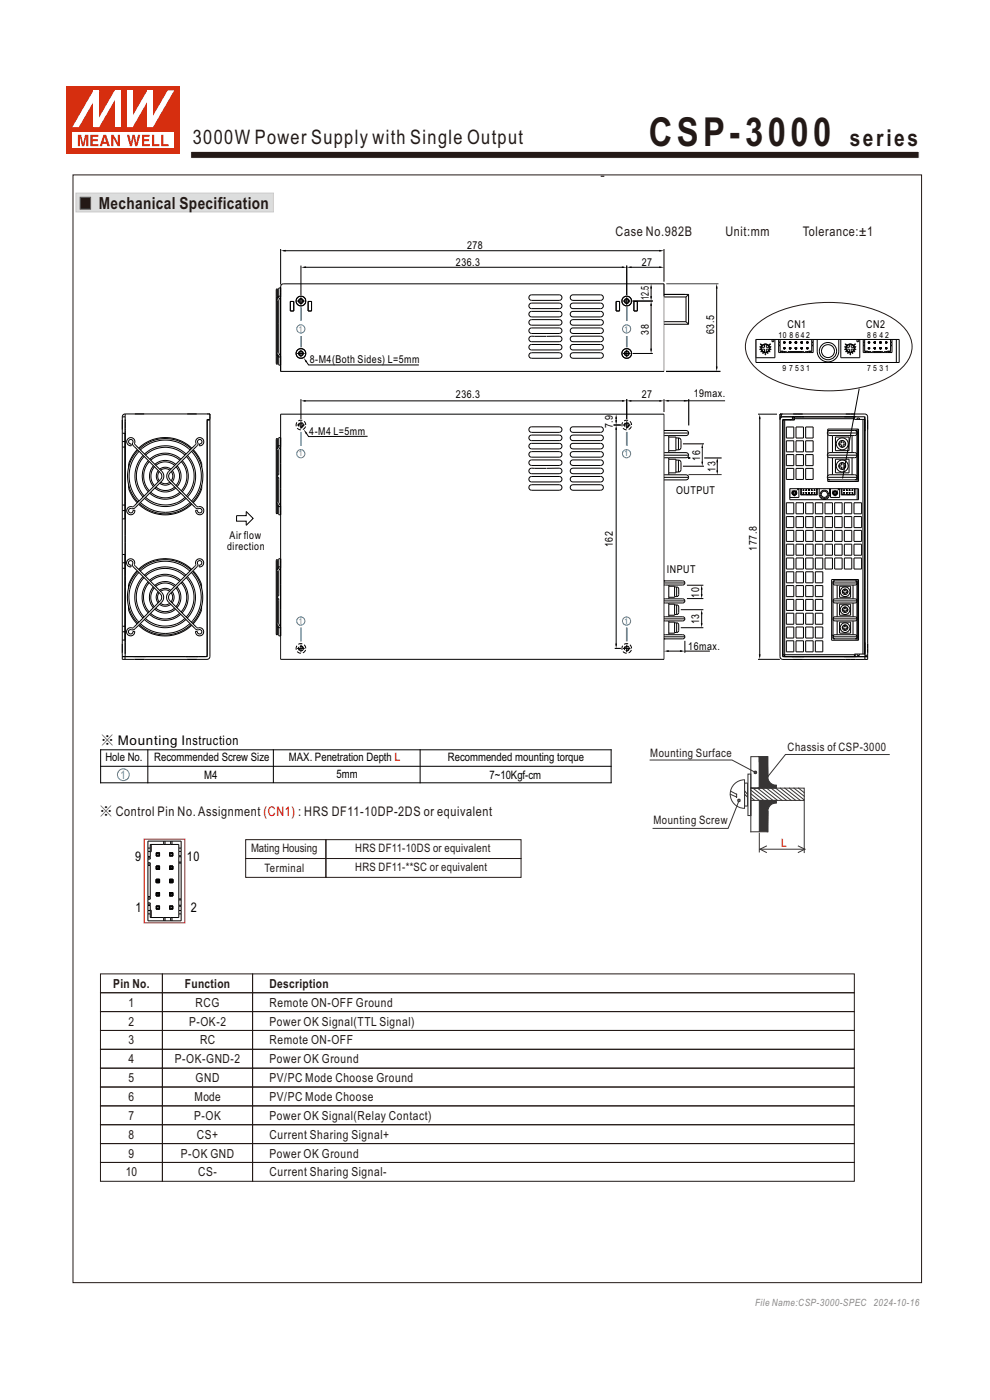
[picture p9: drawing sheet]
<svg xmlns="http://www.w3.org/2000/svg" width="210mm" height="297mm" viewBox="0 0 210 297" stroke-linecap="round" stroke-linejoin="round" font-family="sans-serif">
<defs><g id="words">
<text font-size="8.5" fill="#231916" x="137.6" y="31">CSP-3000</text>
<text font-size="4.9" fill="#231916" x="180.2" y="31">series</text>
<text font-size="4.2" fill="#231916" x="40.9" y="30.6">3000W Power Supply with Single Output</text>
<text font-size="3.5" fill="#231916" x="20.9" y="44.3">Mechanical Specification</text>
<g font-size="2.8" fill="#231916">
<text x="130.6" y="50.1">Case No.982B</text>
<text x="153.9" y="50.1">Unit:mm</text>
<text x="170.3" y="50.1">Tolerance:±1</text>
</g>
<g font-size="2.8">
<text x="21.4" y="158">※ Mounting Instruction</text>
<text x="21.1" y="173.1">※ Control Pin No. Assignment (CN1) : HRS DF11-10DP-2DS or equivalent</text>
<text x="28.6" y="182.7">9</text>
<text x="39.7" y="182.7">10</text>
<text x="28.7" y="193.5">1</text>
<text x="40.5" y="193.5">2</text>
</g>
<g font-size="2.6" fill="#231916">
<text x="24" y="209.6">Pin No.</text>
<text x="39.2" y="209.6">Function</text>
<text x="57.2" y="209.7">Description</text>
<text x="27.3" y="213.6">1</text>
<text x="41.5" y="213.6">RCG</text>
<text x="57.2" y="213.6">Remote ON-OFF Ground</text>
<text x="27.3" y="217.6">2</text>
<text x="27.3" y="221.6">3</text>
<text x="40.1" y="217.6">P-OK-2</text>
<text x="42.4" y="221.6">RC</text>
<text x="57.2" y="217.6">Power OK Signal(TTL Signal)</text>
<text x="57.2" y="221.6">Remote ON-OFF</text>
<text x="27.3" y="225.6">4</text>
<text x="37.1" y="225.6">P-OK-GND-2</text>
<text x="57.2" y="225.6">Power OK Ground</text>
<text x="27.3" y="229.6">5</text>
<text x="27.3" y="233.6">6</text>
<text x="41.3" y="233.6">Mode</text>
<text x="41.5" y="229.6">GND</text>
<text x="57.2" y="233.6">PV/PC Mode Choose</text>
<text x="57.2" y="229.6">PV/PC Mode Choose Ground</text>
<text x="27.3" y="237.6">7</text>
<text x="41.2" y="237.6">P-OK</text>
<text x="57.2" y="237.6">Power OK Signal(Relay Contact)</text>
<text x="27.3" y="241.6">8</text>
<text x="27.3" y="245.6">9</text>
<text x="38.4" y="245.6">P-OK GND</text>
<text x="41.8" y="241.6">CS+</text>
<text x="57.2" y="241.6">Current Sharing Signal+</text>
<text x="57.2" y="245.6">Power OK Ground</text>
<text x="26.7" y="249.6">10</text>
<text x="42" y="249.6">CS-</text>
<text x="57.2" y="249.6">Current Sharing Signal-</text>
</g>
<g font-size="2.5">
<text x="22.4" y="161.5">Hole No.</text>
<text x="32.7" y="161.5">Recommended Screw Size</text>
<text x="61.3" y="161.5">MAX. Penetration Depth L</text>
<text x="95" y="161.5">Recommended mounting torque</text>
<text x="43.3" y="165.3">M4</text>
<text x="71.4" y="165.1">5mm</text>
<text x="103.8" y="165.3">7~10Kgf-cm</text>
</g>
<g font-size="2.5" fill="#231916">
<text x="137.9" y="160.5">Mounting Surface</text>
<text x="167.1" y="159.3">Chassis of CSP-3000</text>
<text x="138.6" y="174.8">Mounting Screw</text>
<text x="53.2" y="180.8">Mating Housing</text>
<text x="56.1" y="185.1">Terminal</text>
<text x="75.4" y="180.8">HRS DF11-10DS or equivalent</text>
<text x="75.4" y="184.9">HRS DF11-**SC or equivalent</text>
</g>
<text font-size="2.5" fill="#008cd6" x="25.6" y="165.2">1</text>
<text font-size="2.5" fill="#f08300" x="165.6" y="179.7">L</text>
<g font-size="2.3">
<text x="99.1" y="52.9">278</text>
<text x="96.7" y="56.4">236.3</text>
<text x="136.2" y="56.4">27</text>
<text x="137.6" y="63.7" transform="rotate(-90 137.6 63.7)">12.5</text>
<text x="137.6" y="71" transform="rotate(-90 137.6 71)">38</text>
<text x="151.5" y="70.9" transform="rotate(-90 151.5 70.9)">63.5</text>
<text x="167.1" y="69.7">CN1</text>
<text x="183.7" y="69.7">CN2</text>
<text x="65.7" y="77">8-M4(Both Sides) L=5mm</text>
<text x="96.7" y="84.3">236.3</text>
<text x="136.2" y="84.4">27</text>
<text x="147.2" y="84.3">19max.</text>
<text x="65.6" y="92.3">4-M4 L=5mm</text>
<text x="130" y="90.8" transform="rotate(-90 130 90.8)">7.9</text>
<text x="148.5" y="97.7" transform="rotate(-90 148.5 97.7)">16</text>
<text x="151.8" y="100.1" transform="rotate(-90 151.8 100.1)">13</text>
<text x="143.4" y="104.8">OUTPUT</text>
<text x="48.2" y="116.8">direction</text>
<text x="48.7" y="114.2">Air flow</text>
<text x="130" y="116.1" transform="rotate(-90 130 116.1)">162</text>
<text x="160.5" y="116.8" transform="rotate(-90 160.5 116.8)">177.8</text>
<text x="141.5" y="121.6">INPUT</text>
<text x="148.3" y="126.8" transform="rotate(-90 148.3 126.8)">10</text>
<text x="146" y="137.8">16max.</text>
<text x="148.3" y="132.5" transform="rotate(-90 148.3 132.5)">13</text>
</g>
<text font-size="2.1" fill="#898989" x="160.2" y="277">File Name:CSP-3000-SPEC 2024-10-16</text>
<g font-size="1.8">
<text x="165.1" y="71.7">10</text>
<text x="167.4" y="71.7">8</text>
<text x="168.7" y="71.7">64</text>
<text x="171" y="71.7">2</text>
<text x="183.9" y="71.7">8</text>
<text x="185.2" y="71.7">6</text>
<text x="186.5" y="71.7">4</text>
<text x="187.7" y="71.7">2</text>
<text x="166" y="78.6">9</text>
<text x="167.4" y="78.6">7</text>
<text x="168.7" y="78.6">53</text>
<text x="171" y="78.6">1</text>
<text x="183.9" y="78.6">7</text>
<text x="185.2" y="78.6">5</text>
<text x="186.5" y="78.6">3</text>
<text x="187.7" y="78.6">1</text>
</g>
<g font-size="1.7" fill="#008cd6">
<text x="63.4" y="70.3">1</text>
<text x="132.5" y="70.3">1</text>
<text x="63.4" y="96.8">1</text>
<text x="132.5" y="96.8">1</text>
<text x="63.4" y="132.3">1</text>
<text x="132.5" y="132.3">1</text>
</g>
</g></defs>
<path d="M16.1 41h41.9v4h-41.9z" fill-rule="evenodd" fill="#dcdddd" stroke="#c9cacb" stroke-width=".21"/>
<path d="M17 41.8h2.2v2.6h-2.2z" fill-rule="evenodd" fill="#231916" stroke="#595857" stroke-width=".21"/>
<g fill="none" stroke="#000" stroke-width=".21">
<path d="M59.5 52.8v7.6M60.1 53.2h80.2M63.8 56.3v6.3M64.4 56.7h68M132.9 56.3v6.3M133.5 56.7h6.8M140.8 52.8v7M58.7 75l.4 .5v2h.4M58.8 61.3l-.2 .1v15.7l.2 .2M58.8 61.3l.1 .1v1.6M58.8 61.3v1.9M58.8 63.8v11"/>
<path d="M58.8 75.3v2M58.8 74.8v.5M58.8 63.8l.1 .1v10.8l-.1 .1M58.8 75.3l.1 .2M58.9 75.5v1.6l-.1 .2M58.9 63l-.2 .3 .1 .5M58.9 75.5l.2 .3M59.1 75.7h.4M59.1 62.8h.4M59.1 62.8l-.2 .2M59.5 61.1h-.4v1.9l-.4 .6M59.5 63l-.4 .6v11.4l.4 .5"/>
<path d="M61.6 63.9h.7v2.1h-.7zM63 63.9h1.6M63 75h1.6M63.8 63.1v1.6M63.8 74.2v1.6M64.8 76.5l.7 .9h23.4M65.4 63.9h.7v2.1h-.7zM112.3 62.8l.4-.3h5.9a.59 .59 0 0 1 .6 .6 .59 .59 0 0 1-.6 .6h-5.8l-.4-.1-.2-.3zM112.3 66.3l.4-.2h5.9a.59 .59 0 0 1 .6 .5 .59 .59 0 0 1-.6 .6h-5.8l-.4-.1-.2-.3zM112.3 73.3l.4-.2h5.9a.58 .58 0 0 1 .6 .6 .58 .58 0 0 1-.6 .5h-5.9l-.5-.3zM112.3 69.8l.4-.2h5.9a.59 .59 0 0 1 .6 .6 .59 .59 0 0 1-.6 .5h-5.8l-.4-.1-.2-.3zM112.3 68l.5-.2h5.8a.59 .59 0 0 1 .6 .6 .59 .59 0 0 1-.6 .6h-5.9l-.5-.4z"/>
<path d="M112.4 64.4l.4-.1h5.8a.59 .59 0 0 1 .6 .6 .59 .59 0 0 1-.6 .6h-5.9l-.5-.4zM112.4 75l.4-.2h5.8a.59 .59 0 0 1 .6 .6 .59 .59 0 0 1-.6 .6h-5.9l-.5-.4zM115.8 71.4l-3-.1a.59 .59 0 0 0-.6 .6 .59 .59 0 0 0 .6 .6h5.8a.59 .59 0 0 0 .6-.6 .59 .59 0 0 0-.6-.6l-2.7 .1M121.1 73.3l.3-.2h6a.58 .58 0 0 1 .6 .6 .58 .58 0 0 1-.6 .5h-6l-.4-.3zM121.1 62.8l.3-.3h6a.59 .59 0 0 1 .6 .6 .59 .59 0 0 1-.6 .6h-5.9l-.3-.1-.2-.3zM121.1 68l.4-.2h5.9a.59 .59 0 0 1 .6 .6 .59 .59 0 0 1-.6 .6h-6l-.4-.4zM121.2 64.4l.3-.1h5.9a.59 .59 0 0 1 .6 .6 .59 .59 0 0 1-.6 .6h-6l-.4-.4zM121.2 66.2l.2-.1h6a.59 .59 0 0 1 .6 .5 .59 .59 0 0 1-.6 .6h-6l-.4-.4zM121.2 69.7l.2-.1h6a.59 .59 0 0 1 .6 .6 .59 .59 0 0 1-.6 .5h-6l-.4-.4zM121.2 71.5l.3-.2h5.9a.59 .59 0 0 1 .6 .6 .59 .59 0 0 1-.6 .6h-6l-.4-.4zM121.2 75l.3-.2h5.9a.59 .59 0 0 1 .6 .6 .59 .59 0 0 1-.6 .6h-6l-.4-.4zM130.7 63.9h.7v2.1h-.7z"/>
<path d="M132.1 63.9h1.7M132.1 75h1.7M132.9 63.1v1.6M132.9 74.2v1.6M134.2 63.9h4.3M134.2 75h4.3M134.5 63.9h.7v2.1h-.7zM138.1 60.8v2.5M138.1 64.5v9.9M140.8 62.9v-2.7h-80.8l-.3 .2-.2 .4v18h81.3M141.3 78.8h11.5M141.3 60.2h11.1"/>
<path d="M152 60.8v17.4M29.1 95.3l-1-1.1a.55 .55 0 0 0 .1-.7 .55 .55 0 0 0-.7-.2l-.2 .5 .2 .3 .3 .1v.4a.88 .88 0 0 1-.9-1 .88 .88 0 0 1 1.2-.7 .88 .88 0 0 1 .4 1.3l5.9 5.9a1.45 1.45 0 0 1-.1 1.9l-4.7 4.8M29.1 95.3l.2 .2M29.1 95.4l-.5 .6a5.5 5.5 0 0 0-1.3 3.1M29.3 95.5a7.9 7.9 0 0 0 0 11M29.3 95.5l4.7 4.8a1.04 1.04 0 0 1 0 1.5l-5.7 5.7a1.04 1.04 0 0 0-1.4 .9 .86 .86 0 0 0 1 .8 .86 .86 0 0 0 .7-1l-.4 .1a.49 .49 0 0 1-.6 .5 .49 .49 0 0 1-.3-.7 .49 .49 0 0 1 .7-.2l.6-.1 1-1M29.4 95.1a8.2 8.2 0 0 1 11.3 0M29.5 95.7a7.7 7.7 0 0 0 0 10.6M29.6 95.2a8 8 0 0 1 11 0M29.8 95.4a7.8 7.8 0 0 1 10.5 0M30.4 96.6a6.5 6.5 0 0 0 0 8.8M30.6 96.8a6.2 6.2 0 0 0 0 8.4"/>
<path d="M30.7 96.3a6.4 6.4 0 0 1 8.8 0M30.9 96.5a6.1 6.1 0 0 1 8.3 0M31.5 97.7a4.9 4.9 0 0 0 0 6.6M31.7 97.9a4.6 4.6 0 0 0 0 6.2M31.8 97.4a4.9 4.9 0 0 1 6.6 0M32 97.6a4.6 4.6 0 0 1 6.2 0M32.6 98.8a3.4 3.4 0 0 0 0 4.4M32.8 99a3.1 3.1 0 0 0 0 4M33.1 98.7a3 3 0 0 1 4 0M33.6 99.8l-.1 .2a1.87 1.87 0 0 0 .1 2.2M33.9 99.5a1.91 1.91 0 0 1 2.4 0M34.1 99.7l1-.3 .9 .4"/>
<path d="M36.5 99.8a1.89 1.89 0 0 1 0 2.4M37.3 98.5a3.3 3.3 0 0 0-4.5 0M37.3 99a3 3 0 0 1 0 4M37.6 98.8a3.4 3.4 0 0 1 0 4.4M38.5 97.9a4.6 4.6 0 0 1 0 6.2M38.7 97.7a4.9 4.9 0 0 1 0 6.6M39.5 96.8a6.1 6.1 0 0 1 0 8.4M39.8 96.6a6.5 6.5 0 0 1-.1 8.8M40.6 95.7a7.7 7.7 0 0 1 0 10.6M40.9 95.5a8 8 0 0 1-.1 11M41 95.4l.5 .6a5.2 5.2 0 0 1 1.3 3.1M41.8 93.1a.87 .87 0 0 1 1.4 .4 .87 .87 0 0 1-.9 1.1v-.4a.48 .48 0 0 0 .5-.6 .48 .48 0 0 0-.7-.3 .48 .48 0 0 0-.1 .7l-.1 .5-5.8 5.8a1 1 0 0 0 0 1.5l5.7 5.7a1.05 1.05 0 0 1 1.4 .9 .86 .86 0 0 1-.9 .8 .86 .86 0 0 1-.8-1l.4 .1a.49 .49 0 0 0 .6 .5 .49 .49 0 0 0 .3-.7 .49 .49 0 0 0-.7-.2l-.7-.2-5.6-5.7a1.46 1.46 0 0 1 0-2l5.7-5.7 .1-.3a.88 .88 0 0 1 .2-.9z"/>
<path d="M58.8 93l-.2 .2v15.6l.2 .2M58.8 93l.1 .2v1.6M58.8 95.5l.1 .1v10.8l-.1 .1M58.8 93v2M58.8 95.5v11M59.1 94.5l-.4 .6 .1 .4M59.1 94.6h.4M59.5 87.9l81.3-.1v52.1h-81.3zM59.5 92.8h-.4v2l-.4 .5M59.5 94.8l-.4 .5v5.4h-.2M63 90.2h1.6M63.8 84.7v4.2"/>
<path d="M63.8 89.4v1.6M64.4 85h68M64.9 91.8l.6 .8h12.5M112.3 90.8l.4-.3h5.9a.59 .59 0 0 1 .6 .6 .59 .59 0 0 1-.6 .6h-5.8l-.4-.1-.2-.3zM112.3 94.3l.4-.2h5.9a.59 .59 0 0 1 .6 .5 .59 .59 0 0 1-.6 .6h-5.8l-.4-.1-.2-.3zM112.3 96l.5-.2h5.8a.59 .59 0 0 1 .6 .6 .59 .59 0 0 1-.6 .6h-5.9l-.5-.4zM112.4 92.4l.4-.1h5.8a.59 .59 0 0 1 .6 .6 .59 .59 0 0 1-.6 .6h-5.9l-.5-.4zM112.4 97.7l.3-.1h5.9a.59 .59 0 0 1 .6 .6 .59 .59 0 0 1-.6 .5h-5.9l-.5-.4zM115.8 99.4l-3-.1a.59 .59 0 0 0-.6 .6 .59 .59 0 0 0 .6 .6h5.8a.59 .59 0 0 0 .6-.6 .59 .59 0 0 0-.6-.6l-2.7 .1M121.1 90.8l.3-.3h6a.59 .59 0 0 1 .6 .6 .59 .59 0 0 1-.6 .6h-5.9l-.3-.1-.2-.3zM121.1 96l.4-.2h5.9a.59 .59 0 0 1 .6 .6 .59 .59 0 0 1-.6 .6h-6l-.4-.4zM121.1 94.3l.3-.2h6a.59 .59 0 0 1 .6 .5 .59 .59 0 0 1-.6 .6h-5.9l-.3-.1-.2-.3z"/>
<path d="M121.2 92.4l.3-.1h5.9a.59 .59 0 0 1 .6 .6 .59 .59 0 0 1-.6 .6h-6l-.4-.4zM121.2 97.7l.2-.1h6a.59 .59 0 0 1 .6 .6 .59 .59 0 0 1-.6 .5h-6l-.4-.4zM121.2 99.5l.3-.2h5.9a.59 .59 0 0 1 .6 .6 .59 .59 0 0 1-.6 .6h-5.9l-.5-.4zM130.1 90.2h1.6M130.7 88.4v1.2M130.7 90.8v46.2M132.1 90.2h1.7M132.9 84.7v4.2M132.9 89.4v1.6M133.5 85h6.8M140.8 84.7v2.7M141.4 85h12.4"/>
<path d="M146.1 84.7v5.6M27.3 102.9v.8l.3 .7 .5 1 1 1.3M29.4 107a8.1 8.1 0 0 0 11.3 0M29.6 106.8a8 8 0 0 0 11 0M29.8 106.6a7.7 7.7 0 0 0 10.5 0M30.7 105.7a6.5 6.5 0 0 0 8.8 0M30.9 105.5a6.2 6.2 0 0 0 8.3 0M31.8 104.6a4.9 4.9 0 0 0 6.6 0M32 104.4a4.6 4.6 0 0 0 6.2 0M32.8 103.5a3.3 3.3 0 0 0 4.5 0M33.1 103.3a3 3 0 0 0 4 0M33.8 100l-.3 1 .3 1"/>
<path d="M33.9 102.5a1.88 1.88 0 0 0 2.4 0M34.1 102.3l.8 .3h.5l.6-.3M36.3 100l.4 .8-.1 .6-.3 .6M41.7 118.8a.86 .86 0 0 1 1.4 .3 .86 .86 0 0 1-.9 1.2l.1-.4a.48 .48 0 0 0 .5-.6 .48 .48 0 0 0-.7-.3 .48 .48 0 0 0-.1 .7l-.1 .5-6.1 6.2a1.03 1.03 0 0 0 .2 1l5.9 5.8a.89 .89 0 0 1 1.2 .3 .89 .89 0 0 1-.3 1.2 .89 .89 0 0 1-1.2-.3l-.1-.5 .4 .1a.48 .48 0 0 0 .5 .5 .48 .48 0 0 0 .4-.7 .48 .48 0 0 0-.7-.2l-.7-.2-5.6-5.7a1.46 1.46 0 0 1 0-2l5.5-5.5a.75 .75 0 0 0 .2-1zM42.8 102.9a5.4 5.4 0 0 1-1.6 3.5l-.2 .2M50.2 109.4h2v-.9l1.5 1.5-1.5 1.4v-.8h-2zM58.7 106.7l.4 .6v1.9h.4M58.8 118.7l-.2 .2v15.6l.2 .2M58.8 118.7l.1 .2v1.6M58.8 106.5v.5M58.8 107v2M58.8 118.7v2"/>
<path d="M58.8 107l.1 .3M58.9 107.3v1.5l-.1 .2M58.9 101.3h.2v5.4l.4 .6M58.9 107.3l.2 .3M59.1 107.5h.4M59.5 118.5h-.4v2l-.4 .5M112.3 101.3l.4-.2h5.9a.58 .58 0 0 1 .6 .6 .58 .58 0 0 1-.6 .5h-5.9l-.5-.3zM112.3 103l.5-.2h5.8a.59 .59 0 0 1 .6 .6 .59 .59 0 0 1-.6 .6h-5.8l-.6-.4zM121.1 101.3l.3-.2h6a.58 .58 0 0 1 .6 .6 .58 .58 0 0 1-.6 .5h-6l-.4-.3zM121.1 103l.4-.2h5.9a.59 .59 0 0 1 .6 .6 .59 .59 0 0 1-.6 .6h-5.9l-.5-.4zM27.3 128.6a5.5 5.5 0 0 0 1.3 3.2l.5 .6M29.1 121.1l-.8 .9-.7 1.3-.3 .8v.7"/>
<path d="M29.2 121.2a7.9 7.9 0 0 0 0 11M29.2 121.2l5 5.2a1.03 1.03 0 0 1-.2 1l-5.5 5.6a.9 .9 0 0 1-1 .2 .87 .87 0 0 0-.6 1 .87 .87 0 0 0 1 .7 .87 .87 0 0 0 .7-1l-.4 .1a.48 .48 0 0 1-.6 .5 .48 .48 0 0 1-.3-.7 .48 .48 0 0 1 .7-.2l.5-.1 .9-.8M29.4 120.8a8.2 8.2 0 0 1 11.3 0M29.4 132.7a8.2 8.2 0 0 0 11.3 0M29.5 121.4a7.7 7.7 0 0 0 0 10.6M29.5 120.9l-.7-.7a.75 .75 0 0 1-.2-1 .86 .86 0 0 0-1-.6 .86 .86 0 0 0-.7 .9 .86 .86 0 0 0 .9 .8v-.4a.48 .48 0 0 1-.5-.6 .48 .48 0 0 1 .7-.3 .48 .48 0 0 1 .1 .7l.1 .5 1 1M29.5 120.9l4.9 4.9a1.46 1.46 0 0 1-.1 1.9l-4.8 4.8M29.5 132.5a8 8 0 0 0 11 0M29.5 132.5l-.1 .2M29.8 121.1a7.7 7.7 0 0 1 10.5 0M29.8 132.3a7.7 7.7 0 0 0 10.5 0M30.3 122.3a6.5 6.5 0 0 0 0 8.8"/>
<path d="M30.5 122.5a6.2 6.2 0 0 0 0 8.4M30.6 122a6.4 6.4 0 0 1 8.8 0M30.6 131.4a6.4 6.4 0 0 0 8.8 0M30.8 122.2a6.1 6.1 0 0 1 8.4 0M30.8 131.2a6.2 6.2 0 0 0 8.4 0M31.4 123.4a4.9 4.9 0 0 0 0 6.6M31.6 123.6a4.6 4.6 0 0 0 0 6.2M31.7 123.1a4.9 4.9 0 0 1 6.6 0M31.7 130.3a4.9 4.9 0 0 0 6.6 0M31.9 130.1a4.6 4.6 0 0 0 6.2 0M31.9 123.3a4.7 4.7 0 0 1 6.2 0M32.5 124.5a3.4 3.4 0 0 0 0 4.4"/>
<path d="M32.7 124.7a3 3 0 0 0 0 4M32.8 129.2a3.3 3.3 0 0 0 4.4 0M33 124.4a3 3 0 0 1 4 0M33 129a3 3 0 0 0 4 0M33.5 125.5a1.89 1.89 0 0 0 0 2.4M33.8 125.7a1.55 1.55 0 0 0 0 2M33.8 128.2a1.91 1.91 0 0 0 2.4 0M34 128l.9 .3h.5l.6-.3M34 125.4l1-.3 1 .3M36.2 125.2a1.89 1.89 0 0 0-2.4 0M36.3 125.7l.3 .8v.6l-.3 .6M36.5 125.5l.1 .2a1.9 1.9 0 0 1-.1 2.2"/>
<path d="M37.2 124.2a3.3 3.3 0 0 0-4.4 0M37.3 124.7a3.1 3.1 0 0 1 0 4M37.5 124.5a3.4 3.4 0 0 1 0 4.4M38.4 123.6a4.6 4.6 0 0 1 0 6.2M38.6 123.4a4.9 4.9 0 0 1 0 6.6M39.5 122.5a6.1 6.1 0 0 1 0 8.4M39.7 122.3a6.5 6.5 0 0 1 0 8.8M40.5 120.9a8 8 0 0 0-11 0M40.6 121.4a7.7 7.7 0 0 1 0 10.6M40.8 121.2a8 8 0 0 1 0 11M40.9 121.1l.6 .6a5.4 5.4 0 0 1 1.3 3.1M42.8 128.6a5.5 5.5 0 0 1-1.6 3.5l-.2 .2"/>
<path d="M58.7 132.4l.4 .6v1.9h.4M58.8 121.2l.1 .1v10.8l-.1 .1M58.8 121.2v11M58.8 132.7v2M58.8 132.2l-.1 .5 .2 .3M58.9 133v1.5l-.1 .2M58.9 127h.2v5.4l.4 .6M58.9 133l.2 .3M59.1 133.2h.4M59.1 120.2l-.4 .5 .1 .5M59.1 120.3h.4M59.5 120.5l-.4 .5v5.4h-.2"/>
<path d="M63 137.6h1.6M63.8 136.8v1.6M130.4 137.6h1.3M132.1 137.6h1.7M132.9 136.8v1.6M141.4 138.1h3.3M144.4 129.3h4.8M144.4 133.2h4.8M145.3 138.1h5.3M145.3 135.9v2.6M145.7 124.2h3.5M145.7 127h3.5"/>
<path d="M148.8 124.7v1.8M148.8 129.9v2.7M31.4 159.1v7M58 159.1v6.9M89.1 159.1v7M129.6 159.1h-108.3v7h108.3M129.6 159.1v6.9M21.4 162.6h108.2"/>
<circle cx="63.8" cy="63.9" r=".53"/>
<circle cx="63.8" cy="75" r="1.03"/>
<circle cx="63.8" cy="63.9" r="1.03"/>
<circle cx="63.8" cy="63.9" r=".4"/>
<circle cx="63.8" cy="75" r=".53"/>
<circle cx="63.8" cy="75" r=".4"/>
<circle cx="63.8" cy="75" r="1.02"/>
<circle cx="63.8" cy="63.9" r="1.02"/>
<circle cx="132.9" cy="63.9" r=".4"/>
<circle cx="132.9" cy="75" r="1.02"/>
<circle cx="132.9" cy="63.9" r="1.02"/>
<circle cx="132.9" cy="75" r=".4"/>
<circle cx="132.9" cy="63.9" r=".52"/>
<circle cx="132.9" cy="63.9" r="1.03"/>
<circle cx="132.9" cy="75" r="1.03"/>
<circle cx="133" cy="75" r=".53"/>
</g>
<path d="M140.8 60.2v18.6" fill="none" stroke="#000" stroke-width=".23"/>
<g fill="none" stroke="#000" stroke-width=".21" stroke-dasharray=".9 .4" stroke-linecap="butt">
<circle cx="63.8" cy="90.2" r="1.03"/>
<circle cx="63.8" cy="90.2" r=".52"/>
<circle cx="63.8" cy="90.2" r=".4"/>
<circle cx="132.9" cy="90.2" r="1.02"/>
<circle cx="132.9" cy="90.2" r=".4"/>
<circle cx="132.9" cy="90.2" r=".53"/>
<circle cx="63.8" cy="137.6" r=".53"/>
<circle cx="63.8" cy="137.6" r="1.03"/>
<circle cx="63.8" cy="137.6" r=".4"/>
<circle cx="132.9" cy="137.6" r="1.02"/>
<circle cx="132.9" cy="137.6" r=".4"/>
<circle cx="132.9" cy="137.6" r=".53"/>
</g>
<g fill="#000">
<path d="M59.5 53.2l1.1-.2v.4zM63.8 56.7l1.1-.2v.4zM131.9 56.5l1.1 .2-1.1 .2zM132.9 56.7l1.1-.2v.4zM139.8 56.5l1.1 .2-1.1 .2zM139.8 53l1.1 .2-1.1 .2zM64.4 75.9l.8 .8-.3 .2zM138.1 60.2l.2 1h-.4zM137.9 62.8h.4l-.2 1.1zM138.1 63.8l.2 1.1h-.4zM137.9 73.9h.4l-.2 1.1zM152 60.2l.2 1h-.3z"/>
<path d="M151.9 77.8h.3l-.2 1zM63.8 85l1-.1v.3zM64.4 91.1l.8 .8-.3 .2zM130.7 87.8l.2 1.1h-.4zM130.5 89.1h.4l-.2 1.1zM130.7 90.1l.2 1.1h-.4zM132 84.9l.9 .1-.9 .2zM132.9 85l1-.1v.3zM139.9 84.9l.9 .1-.9 .2zM140.8 85l1.1-.2v.4zM145.1 84.8l1 .2-1 .2zM130.5 136.5h.4l-.2 1.1z"/>
<path d="M140.8 138.1l1.1-.2v.4zM144.2 137.9l1.1 .2-1.1 .2zM148.8 129.3l.2 1h-.3zM148.7 132.2h.3l-.2 1zM148.8 124.1l.2 1h-.3zM148.7 126.1h.3l-.2 .9z"/>
</g>
<circle cx="26.2" cy="164.3" r="1.25" fill="none" stroke="#008cd6" stroke-width=".21"/>
<path d="M52.1 178.1h17v4h-17zM69.1 178.1h41.4v4h-41.4zM52.1 182.1h17v4h-17zM69.1 182.1h41.4v4h-41.4z" fill="none" stroke="#231916" stroke-width=".21"/>
<path d="M155 167.8l1.2 .7v.6l-1.3-.6M157.9 166.1h.7v4.9h-.7zM157.9 167.8l.7 .7zM157.9 168.5l.7 .6M159.3 160.5h1.8v6.7h-1.8zM159.3 167.2h11.3v2.6h-11.3zM159.3 176.5h1.8M161.1 160.5h1.7v1.1h-1.7zM162.8 161l.1 3.8zM162.9 172.2l-.1 4.3M188.6 160.1h-22l-4.4 5.5" fill="none" stroke="#343435" stroke-width=".21"/>
<circle cx="161.9" cy="164.2" r=".06" fill="none" stroke="#343435" stroke-width=".51"/>
<path d="M161.1 160.5h1.8v4.4a1.68 1.68 0 0 0 1.8 1.7v.6h-3.6z" fill="#343435"/>
<path d="M161.1 160.5h1.8v4.4a1.68 1.68 0 0 0 1.8 1.7v.6h-3.6z" fill="none" stroke="#343435" stroke-width=".21"/>
<path d="M161.1 169.8h3.6v.6h-.4a1.6 1.6 0 0 0-1.4 1.3v4.8h-1.8z" fill="#343435"/>
<g fill="none" stroke="#343435" stroke-width=".21">
<path d="M137.9 161.2h17.4l4.9 2.7M155.6 166.6a3 3 0 0 1 2.3-1.2v6.1a3 3 0 0 1-2.7-1.7 3 3 0 0 1 .4-3.2zM156.7 169.9l-2.3 5.8h-15.9M158.7 164.2h.6v8.8h-.6zM159.3 169.8v6.7M159.3 167.6l2.7 2.2M159.3 168.4l1.8 1.4M159.3 169.1l.8 .7M159.7 167.2l3.3 2.6M160.7 167.2l3.3 2.6M161.1 169.8h3.6v.6h-.4a1.6 1.6 0 0 0-1.4 1.3v4.8h-1.8zM161.1 176.8v3.9"/>
<path d="M161.6 167.2l3.3 2.6M162.6 179.5l-1.4 .7 1.4 .6M162.6 167.2l3.3 2.6M163.6 167.2l3.3 2.6M164.5 167.2l3.3 2.6M165.5 167.2l3.3 2.6M166.5 167.2l3.3 2.6M167.4 167.2l3.2 2.5M168.4 167.2l2.2 1.7M169.3 179.5l1.4 .7-1.4 .6M169.4 167.2l1.2 1M170.6 169.9v11"/>
<path d="M161.2 180.2h9.5"/>
</g>
<g fill="none" stroke="#343435" stroke-width=".51">
<path d="M162.3 165.3l.3 .1-.3 .1z"/>
<circle cx="156.7" cy="169.8" r=".12"/>
<circle cx="160.2" cy="163.9" r=".13"/>
</g>
<g fill="none" stroke="#008cd6" stroke-width=".21">
<path d="M63.9 65.2v2.9M63.9 71.3v2.4M133 65.2v2.9M133 71.3v2.4M63.8 91.6v3M132.9 91.6v3M63.8 133.1v3M132.9 133.1v3"/>
<circle cx="63.8" cy="69.8" r=".87"/>
<circle cx="132.9" cy="69.8" r=".87"/>
<circle cx="63.8" cy="96.3" r=".87"/>
<circle cx="132.9" cy="96.3" r=".87"/>
<circle cx="63.8" cy="131.8" r=".87"/>
<circle cx="132.9" cy="131.8" r=".87"/>
</g>
<g fill="none" stroke="#231916" stroke-width=".21">
<path d="M21.3 210.6h13.1v4h-13.1zM21.3 214.6h13.1v4h-13.1zM21.3 218.6h13.1v4h-13.1zM21.3 206.6h13.1v4h-13.1zM34.4 210.6h19.2v4h-19.2zM34.4 214.6h19.2v4h-19.2zM34.4 218.6h19.2v4h-19.2zM34.4 206.6h19.2v4h-19.2zM53.6 210.6h127.6v4h-127.6zM53.6 214.6h127.6v4h-127.6zM53.6 206.6h127.6v4h-127.6zM53.6 218.6h127.6v4h-127.6z"/>
<path d="M21.3 222.6h13.1v4h-13.1zM21.3 226.6h13.1v4h-13.1zM21.3 230.6h13.1v4h-13.1zM21.3 234.6h13.1v4h-13.1zM34.4 222.6h19.2v4h-19.2zM34.4 226.6h19.2v4h-19.2zM34.4 230.6h19.2v4h-19.2zM34.4 234.6h19.2v4h-19.2zM53.6 222.6h127.6v4h-127.6zM53.6 226.6h127.6v4h-127.6zM53.6 230.6h127.6v4h-127.6zM53.6 234.6h127.6v4h-127.6z"/>
</g>
<path d="M15.5 37.1h180v235h-180z" fill="none" stroke="#231916" stroke-width=".21"/>
<path d="M127.4 37.4h.8" fill="none" stroke="#000" stroke-width=".21"/>
<path d="M40.4 32.1h154.6v1.5h-154.6z" fill-rule="evenodd" fill="#231916" stroke="#fff" stroke-width=".21"/>
<path d="M160.8 87.9h4M161.2 88.4v50.9M182.3 82.4l-3.6 19.1M160.8 139.9h4.6" fill="none" stroke="#000" stroke-width=".21"/>
<path d="M161.2 87.9l.1 1h-.3zM161 138.8h.3l-.1 1.1z" fill="#000"/>
<path d="M160.5 68.8a21.9 21.9 0 0 1 13.4-4.6 26.2 26.2 0 0 1 16.2 3.8 6.8 6.8 0 0 1 3.3 6.6 8.5 8.5 0 0 1-4.5 5.2 29.4 29.4 0 0 1-26.2 0 8 8 0 0 1-4.6-6.3 6.3 6.3 0 0 1 2.4-4.7z" fill="none" stroke="#231916" stroke-width=".21"/>
<path d="M30.6 178h8.6v17.8h-8.6z" fill="none" stroke="#e60013" stroke-width=".21"/>
<path d="M21.3 238.6h13.1v4h-13.1zM34.4 238.6h19.2v4h-19.2zM53.6 238.6h127.6v4h-127.6zM21.3 242.6h13.1v4h-13.1zM21.3 246.6h13.1v4h-13.1zM34.4 242.6h19.2v4h-19.2zM34.4 246.6h19.2v4h-19.2zM53.6 242.6h127.6v4h-127.6zM53.6 246.6h127.6v4h-127.6z" fill="none" stroke="#231916" stroke-width=".21"/>
<g fill="none" stroke="#000" stroke-width=".21">
<path d="M144.9 94.2h4.4M144.9 98.9h4.4M145.9 97.2h.5M149 94.8v3.5M149.4 97.2h3.7M152.1 97.5v2.7M146 100.7h7.1M31.4 178.4h7v17h-7zM31.4 179.9h.5M31.9 179.3h.2v1.4h-.2M34.7 178.4v.7M35 178.4v.7"/>
<path d="M36.2 178.4v.7M36.5 178.4v.7M37.9 179.9h.5M31.4 182.3h.5v-3.2h6v15.5h-6v-3.1h-.5M31.4 183h.5v7.8h-.5M31.4 180.6h.5M31.4 182h.5M31.4 181.7h.5M31.4 183.3h.5M31.4 183.6h.5M31.4 193.9h.5M31.4 193.2h.5"/>
<path d="M31.4 191.8h.5M31.4 192.1h.5M31.4 190.5h.5M31.4 190.2h.5M31.9 193.1h.2v1.4h-.2M33.1 189.4l.2 .1M33.1 192.2h.7M33.1 192.9h.7M33.1 192.2l.2 .1M33.1 180.9v.7M33.1 183.7v.7M33.1 186.5v.7"/>
<path d="M33.1 189.4v.7M33.1 192.2v.7M33.1 186.5l.2 .2M33.1 189.4h.7M33.1 190.1h.7M33.1 183.7l.2 .2M33.1 187.2h.7M33.1 186.5h.7M33.1 180.9l.2 .2M33.1 184.4h.7M33.1 183.7h.7M33.1 180.9h.7"/>
<path d="M33.1 181.6h.7M33.3 192.7h.4M33.3 192.3h.4M33.3 192.7l-.2 .2M33.3 181.1v.4M33.3 183.9v.4M33.3 186.7v.4M33.3 189.5v.4M33.3 192.3v.4M33.3 189.9h.4M33.3 189.5h.4M33.3 189.9l-.2 .2"/>
<path d="M33.3 186.7h.4M33.3 187.1h.4M33.3 187.1l-.2 .1M33.3 184.3h.4M33.3 183.9h.4M33.3 184.3l-.2 .1M33.3 181.1h.4M33.3 181.5h.4M33.3 181.5l-.2 .1M33.7 189.9l.1 .2M33.7 192.7l.1 .2M33.7 181.1v.4"/>
<path d="M33.7 183.9v.4M33.7 186.7v.4M33.7 189.5v.4M33.7 192.3v.4M33.7 187.1l.1 .1M33.7 184.3l.1 .1M33.7 181.5l.1 .1M33.8 192.2l-.1 .1M33.8 180.9v.7M33.8 183.7v.7M33.8 186.5v.7M33.8 189.4v.7"/>
<path d="M33.8 192.2v.7M33.8 189.4l-.1 .1M33.8 186.5l-.1 .2M33.8 183.7l-.1 .2M33.8 180.9l-.1 .2M34.7 194.6v.8M35 194.6v.8M36 192.2l.1 .1M36 192.2h.7M36 180.9v.7M36 183.7v.7M36 186.5v.7"/>
<path d="M36 189.4v.7M36 192.2v.7M36 192.9h.7M36 189.4l.1 .1M36 189.4h.7M36 190.1h.7M36 186.5l.1 .2M36 187.2h.7M36 186.5h.7M36 183.7l.1 .2M36 184.4h.7M36 183.7h.7"/>
<path d="M36 180.9l.1 .2M36 180.9h.7M36 181.6h.7M36.1 192.7l-.1 .2M36.1 192.7h.4M36.1 192.3h.4M36.1 181.1v.4M36.1 183.9v.4M36.1 186.7v.4M36.1 189.5v.4M36.1 192.3v.4M36.1 189.9l-.1 .2"/>
<path d="M36.1 189.9h.4M36.1 189.5h.4M36.1 187.1l-.1 .1M36.1 186.7h.4M36.1 187.1h.4M36.1 184.3l-.1 .1M36.1 184.3h.4M36.1 183.9h.4M36.1 181.5l-.1 .1M36.1 181.1h.4M36.1 181.5h.4M36.2 194.6v.8"/>
<path d="M36.5 194.6v.8M36.5 192.7l.2 .2M36.5 181.1v.4M36.5 183.9v.4M36.5 186.7v.4M36.5 189.5v.4M36.5 192.3v.4M36.5 189.9l.2 .2M36.5 187.1l.2 .1M36.5 184.3l.2 .1M36.5 181.5l.2 .1M36.7 192.2l-.2 .1"/>
<path d="M36.7 180.9v.7M36.7 183.7v.7M36.7 186.5v.7M36.7 189.4v.7M36.7 192.2v.7M36.7 189.4l-.2 .1M36.7 186.5l-.2 .2M36.7 183.7l-.2 .2M36.7 180.9l-.2 .2M37.9 180.6h.5M37.9 193.9h.5M37.9 193.2h.5"/>
<path d="M37.9 192.3h.5M37.9 190.9h.5M37.9 183.1h.5M37.9 181.8h.5M37.9 181.5h.5M37.9 182.9h.5M37.9 190.7h.5M37.9 192h.5"/>
</g>
<path d="M149 94.1l.1 .9h-.3zM148.8 97.9h.3l-.1 1zM152 99.8h.3l-.2 1zM152.1 97.1l.2 1h-.3z" fill="#000"/>
<g fill="none" stroke="#000" stroke-width=".21">
<path d="M140.8 62.5h5.3M140.8 62.9l4.7 .1M145.5 68.2l.6 .6M145.5 68.2l-4.7 .1M145.5 63v5.2M146.1 68.8h-5.3M146.1 62.5l-.6 .5M146.1 62.5v6.3M160.3 72h30.4v4.9h-30.4zM161.3 72.9l.4 .3 .7-.2 .6 .2 .4-.3 .1 .1-.4 .3 .1 .3 .3-.1 .1 .1-.3 .1v.3l.3 .1-.1 .1-.3-.1-.1 .3 .3 .2-.1 .1-.3-.2-.2 .2 .1 .2-.1 .1-.1-.3-.3 .1v.5h-.1v-.5l-.3-.1-.1 .3-.1-.1 .1-.2-.2-.2-.3 .2v-.1l.2-.2-.1-.3-.3 .1v-.1l.3-.1v-.3l-.3-.1v-.1l.3 .1 .1-.3-.4-.3zM161.5 74.1l.4 .5 .3 .1M161.5 73.7v.4"/>
<path d="M161.5 74.1h.7v.6M162.2 73.1l-.3 .1-.4 .5M162.2 74.7h.4M162.2 73.1h.4M162.2 73.1v.6h-.7M162.6 73.1l.5 .3 .1 .3M162.6 73.1v.6h.6M163.2 74.1l-.1 .3-.5 .3M163.2 73.7v.4M163.2 74.1h-.6v.6M164.4 72v3.9h-4.1M165.2 72v2.8h7.3v-2.8"/>
<path d="M165.2 72.7h.3M165.2 72.6h.3M165.2 73.2h.3M165.2 73.3h.3M165.5 72v2.6h1.3v.2M165.5 74.6h.6M165.8 74.6v.2M166.1 74.6v.2M166.2 72.5v.3M166.2 73.7v.3M166.2 72.5h.3M166.2 73.7h.3"/>
<path d="M166.2 74h.3M166.2 72.8h.3M166.2 72.5l.1 .1M166.2 73.7l.1 .1M166.3 72.7h.2M166.3 72.6h.2M166.3 73.8h.2M166.3 74h.2M166.3 74h-.1M166.3 72.6v.1M166.3 73.8v.2M166.3 72.7l-.1 .1"/>
<path d="M166.5 72.6v.1M166.5 73.8v.2M166.5 72.7v.1M166.5 74h.1M166.5 72.5v.3M166.5 73.7v.3M166.5 73.7v.1M166.5 72.5v.1M166.6 74.6v.2M166.7 74.6v.2M167.2 74.8v-.2h3.3v.2M167.3 74.6v.2"/>
<path d="M167.4 74.6v.2M167.5 72.5v.3M167.5 73.7v.3M167.5 72.5h.3M167.5 73.7h.3M167.5 74h.3M167.5 72.8h.3M167.5 72.5v.1M167.5 73.7v.1M167.5 72.6v.1M167.5 73.8v.2M167.5 72.7h.2"/>
<path d="M167.5 72.6h.2M167.5 73.8h.2M167.5 74h.2M167.5 74h.1M167.5 72.7v.1M167.7 72.7l.1 .1M167.7 72.6v.1M167.7 73.8v.2M167.7 74h.1M167.8 72.5v.3M167.8 73.7v.3M167.8 73.7l-.1 .1"/>
<path d="M167.8 72.5l-.1 .1M168.7 72.5v.3M168.7 73.7v.3M168.7 72.5h.3M168.7 73.7h.3M168.7 74h.3M168.7 72.8h.3M168.7 72.5v.1M168.7 73.7v.1M168.7 72.7h.2M168.7 72.6h.2M168.7 73.8h.2"/>
<path d="M168.7 74h.2M168.7 72.6v.1M168.7 73.8v.2M168.7 72.7v.1M168.7 74h.1M168.9 72.7l.1 .1M168.9 72.6v.1M168.9 73.8v.2M168.9 74h.1M169 72.5v.3M169 73.7v.3M169 72.5l-.1 .1"/>
<path d="M169 73.7l-.1 .1M169.9 72.5h.3M169.9 72.5v.3M169.9 73.7v.3M169.9 73.7h.3M169.9 74h.3M169.9 72.8h.3M169.9 73.7l.1 .1M169.9 72.5l.1 .1M170 72.7h.1M170 72.6h.1M170 73.8h.1"/>
<path d="M170 74h.1M170 72.7l-.1 .1M170 72.6v.1M170 73.8v.2M170 74h-.1M170.1 72.6v.1M170.1 73.8v.2M170.1 72.7l.1 .1M170.1 74h.1M170.2 72.5v.3M170.2 73.7v.3M170.2 72.5l-.1 .1"/>
<path d="M170.2 73.7l-.1 .1M170.3 74.6v.2M170.4 74.6v.2M171 74.6v.2M171.1 74.6v.2M171.1 72.5h.3M171.1 72.5v.3M171.1 73.7v.3M171.1 73.7h.3M171.1 74h.3M171.1 72.8h.3M171.1 73.7l.1 .1"/>
<path d="M171.1 72.5l.1 .1M171.2 72.7h.2M171.2 72.6h.2M171.2 73.8h.2M171.2 74h.2M171.2 72.7l-.1 .1M171.2 72.6v.1M171.2 73.8v.2M171.2 74h-.1M171.4 74h.1M171.4 72.6v.1M171.4 73.8v.2"/>
<path d="M171.4 72.7v.1M171.4 72.5v.3M171.4 73.7v.3M171.4 72.5v.1M171.4 73.7v.1M171.5 74.6h.6M171.5 74.6v.2M171.8 74.6v.2M172.2 72v2.6h-1.4v.2M172.2 72.7h.3M172.2 72.6h.3M172.2 73.2h.3"/>
<path d="M172.2 73.3h.3M173.3 72v2.5a2.29 2.29 0 0 0 2.3 2.3 2.29 2.29 0 0 0 2.3-2.3v-2.5M178.3 72v3.9h4.1v-3.9M179.3 72.9l.4 .3 .7-.2 .6 .2 .4-.3 .1 .1-.4 .3 .1 .3 .3-.1 .1 .1-.3 .1v.3l.3 .1-.1 .1-.3-.1-.1 .3 .3 .2-.1 .1-.3-.2-.2 .2 .2 .2-.2 .1-.1-.3-.3 .1v.5h-.1v-.5l-.3-.1-.1 .3-.1-.1 .1-.2-.2-.2-.3 .2v-.1l.2-.2-.1-.3-.3 .1v-.1l.3-.1v-.3l-.3-.1v-.1l.3 .1 .1-.3-.3-.3zM179.5 74.1l.4 .5 .3 .1M179.5 73.7v.4M179.5 74.1h.7v.6M180.2 73.1l-.5 .3-.2 .3M180.2 73.1h.4M180.2 74.7h.4M180.2 73.1v.6h-.7M180.6 73.1l.5 .3 .1 .3"/>
<path d="M180.6 73.1v.6h.6M181.2 74.1l-.1 .3-.5 .3M181.2 73.7v.4M181.2 74.1h-.6v.6M183.1 72.7h.3M183.1 72.6h.3M183.1 73.2h.3M183.1 73.3h.3M183.1 72v2.8h6.1v-2.8M183.4 72v2.6h1.4v.2M183.5 74.6l.6-.1v.3M183.8 74.6v.2"/>
<path d="M184.2 72.5h.3M184.2 73.7h.3M184.2 74h.3M184.2 72.8h.3M184.2 72.5v.3M184.2 73.7v.3M184.2 72.5v.1M184.2 73.7v.1M184.2 72.7h.2M184.2 72.6h.2M184.2 73.8h.2M184.2 74h.2"/>
<path d="M184.2 74h.1M184.2 72.6v.1M184.2 73.8v.2M184.2 72.7v.1M184.4 72.7l.1 .1M184.4 72.6v.1M184.4 73.8v.2M184.4 74h.1M184.5 72.5v.3M184.5 73.7v.3M184.5 73.7l-.1 .1M184.5 72.5l-.1 .1"/>
<path d="M184.5 74.6v.2M184.6 74.6v.2M185.1 74.8v-.2h2.1v.2M185.2 74.6v.2M185.3 74.6v.2M185.4 72.5h.3M185.4 73.7h.3M185.4 74h.3M185.4 72.8h.3M185.4 72.5v.3M185.4 73.7v.3M185.4 72.5l.1 .1"/>
<path d="M185.4 73.7l.1 .1M185.5 72.7h.1M185.5 72.6h.1M185.5 73.8h.1M185.5 74h.1M185.5 74h-.1M185.5 72.6v.1M185.5 73.8v.2M185.5 72.7l-.1 .1M185.6 72.7l.1 .1M185.6 72.6v.1M185.6 73.8v.2"/>
<path d="M185.6 74h.1M185.7 72.5v.3M185.7 73.7v.3M185.7 73.7l-.1 .1M185.7 72.5l-.1 .1M186.6 72.5h.3M186.6 73.7h.3M186.6 74h.3M186.6 72.8h.3M186.6 72.5v.3M186.6 73.7v.3M186.6 72.5l.1 .1"/>
<path d="M186.6 73.7l.1 .1M186.7 72.7h.2M186.7 74h-.1M186.7 72.6h.2M186.7 73.8h.2M186.7 74h.2M186.7 72.6v.1M186.7 73.8v.2M186.7 72.7l-.1 .1M186.9 72.7v.1M186.9 74h.1M186.9 72.6v.1"/>
<path d="M186.9 73.8v.2M186.9 72.5v.3M186.9 73.7v.3M186.9 73.7v.1M186.9 72.5v.1M187 74.6v.2M187.1 74.6v.2M187.7 74.6v.2M187.8 74.6v.2M187.8 72.5h.3M187.8 73.7h.3M187.8 74h.3"/>
<path d="M187.8 72.8h.3M187.8 72.5v.3M187.8 73.7v.3M187.8 72.5l.1 .1M187.8 73.7l.1 .1M187.9 72.7h.2M187.9 72.7l-.1 .1M187.9 72.6h.2M187.9 72.6v.1M187.9 73.8v.2M187.9 74h-.1M187.9 73.8h.2"/>
<path d="M187.9 74h.2M188.1 72.6v.1M188.1 73.8v.2M188.1 72.7v.1M188.1 74h.1M188.1 72.5v.3M188.1 73.7v.3M188.1 72.5v.1M188.1 73.7v.1M188.6 74.6v.2M188.8 74.6l-.6-.1 .1 .3M188.9 72.7h.3"/>
<path d="M188.9 72.6h.3M188.9 73.2h.3M188.9 73.3h.3M188.9 72v2.6h-1.3v.2M190.1 72v4.9M25.9 88.4v51.5h18a.62 .62 0 0 0 .6-.6v-50.3M25.9 88.4h.7M25.9 94.8h.6M25.9 91.9h.6v18.2h-.6M25.9 93.7h.6M26.6 88.4h-.1M26.6 87.8l-.5 .2-.2 .4"/>
<path d="M26.6 87.8h17.9v1.2M26.6 87.8v51.5M43.9 89.1h.6M44.5 89h-.6v50.3h-18M140.8 96h4.7l.4 .2 .2 .4M140.8 96.6h5.3M140.8 91.9h5.3M140.8 91.3h4.7l.5 .3 .1 .3M141.9 92.4v3.6M141.9 97.1v3.6M141.9 97.4h1.5v2.9h-1.5M141.9 92.7h1.5v2.9h-1.5"/>
<path d="M143.4 97.6h.5M143.4 92.9h.5M143.4 95.4h.5M143.9 97.6l.4 .2 .2 .3-.1 1.8-.5 .2M143.9 92.9l.4 .2 .2 .3-.1 1.7-.5 .3M143.9 92.9v2.5M143.9 97.6v2.5M146.1 96.6l-.1 .2-.5 .3h-4.7M146.1 91.9l-.2 .3-.4 .2h-4.7M165.5 88.9v-1.1h17.9l.3 .1 .3 .4v51.6h-17.9l-.5-.2-.1-.3v-50.4M165.5 88.4h.2M165.5 88.9v.1"/>
<path d="M165.5 88.9h.1M165.7 88.4h.3M165.7 87.8v.6M166 88.4l-.5 .5M166.1 89l-.1 50.3h18M166.1 88.4h-.1M166.1 89l.2 .1M166.1 88.4h17.3M166.4 89.1v50.2M166.8 90.6h1.6v2.3h-1.6zM166.8 93.5h1.6v2.4h-1.6zM166.8 96.4h1.6v2.4h-1.6z"/>
<path d="M166.8 99.4h1.6v2.3h-1.6zM167.8 89l-.2 .1M168.1 88.4v.6M168.4 88.4v.6h-2.3M168.5 88.8h12.7M168.9 90.6h1.5v2.3h-1.5zM168.9 96.4h1.5v2.4h-1.5zM168.9 93.5h1.5v2.4h-1.5zM168.9 99.4h1.5v2.3h-1.5zM170.9 90.6h1.6v2.3h-1.6zM170.9 96.4h1.6v2.4h-1.6zM170.9 93.5h1.6v2.4h-1.6z"/>
<path d="M170.9 99.4h1.6v2.3h-1.6zM175.5 96.6h6.3M175.5 91.9h6.3M175.5 96.6l.2 .3 .3 .2h5.3l.4-.2 .1-.3M175.5 91.9l.2 .3 .3 .2h5.3l.4-.3 .1-.2M175.5 96.6l.2-.4 .3-.2h5.3l.4 .2 .1 .4M175.6 91.3h6.2M175.6 91.6v-.6h6.5v11.1h-6.5v-.5M175.6 92.2v4.1M175.6 96.9v4.1M176 91.3l-.3 .2-.2 .4M176.6 92.4v3.6"/>
<path d="M176.6 97.1v3.6M177.2 97.4h2.9v2.9h-2.9zM177.2 92.7h2.9v2.9h-2.9zM178 98.7v.3M178 99l.5 .6M178 94v.3M178 94.3l.5 .6M178 94.3h.5v.6M178 99h.5v.6M178.5 98.2h.3M178.5 98.2l-.5 .5M178.5 99.6h.3"/>
<path d="M178.5 93.5h.3M178.5 93.5l-.5 .5M178.5 94.9h.3M178.5 93.5v.5h-.5M178.5 98.2v.5h-.5M178.8 93.5l.6 .5M178.8 98.2l.6 .5M178.8 98.2v.5h.6M178.8 93.5v.5h.6M179.4 94.3l-.6 .6M179.4 99l-.6 .6M179.4 98.7v.3"/>
<path d="M179.4 94v.3M179.4 99h-.6v.6M179.4 94.3h-.6v.6M180.7 92.4v3.6M180.7 97.1v3.6M181.3 91.3l.4 .2 .1 .4M181.8 89v-.3h.5v.3M181.8 91v11.1M183.1 89v49.8M183.4 88.4h.1M183.4 88.4v50.4h-2.2v.5h-15.1v-50.2h2.4v-.7h12.7v.6h2.2M183.4 90.9h.1"/>
<path d="M183.5 88.4v51.5M183.5 89.4h-.1M25.9 117.6h.6v18.2h-.6M25.9 107.1h.6M25.9 108.3h.6M25.9 119.4h.6M140.8 100.7h4.7l.4 .2 .2 .4M140.8 101.3h5.3M143.4 100.1h.5M146.1 101.3l-.1 .2-.5 .3h-4.7M166.8 106.7h1.6v2.3h-1.6zM166.8 109.6h1.6v2.3h-1.6z"/>
<path d="M166.8 112.5h1.6v2.4h-1.6zM166.8 115.4h1.6v2.4h-1.6zM166.8 118.4h1.6v2.3h-1.6zM167.5 103.7h14.6v2.3h-14.6zM168 104.1l.2 .2 .3-.2 .3 .2 .2-.2-.1 .2 .2 .2h-.2l.2 .2h-.2v.2h-.1l-.1 .2-.2-.1v.2v-.2l-.2 .1-.1-.2h-.1v-.2h-.2l.2-.2h-.2l.2-.2zM168.1 104.7l.3 .3M168.1 104.5v.2M168.1 104.7h.3v.3M168.4 104.2l-.3 .3M168.4 105h.2M168.4 104.2h.2M168.4 104.2v.3h-.3"/>
<path d="M168.6 104.2l.3 .3M168.6 104.2v.3h.3M168.9 118.4h1.5v2.3h-1.5zM168.9 106.7h1.5v2.3h-1.5zM168.9 115.4h1.5v2.4h-1.5zM168.9 112.5h1.5v2.4h-1.5zM168.9 109.6h1.5v2.3h-1.5zM168.9 104.7l-.3 .3M168.9 104.5v.2M168.9 104.7h-.3v.3M169.5 103.7v1.8h-2M169.8 103.7v1.3h3.6v-1.3"/>
<path d="M169.8 104h.2M169.8 103.9h.2M169.8 104.3h.2M170 103.7v1.2l.6 .1M170 104.9h.3M170.2 104.9v.1M170.3 104.9v.1M170.4 104.5h.1M170.4 103.9v.2M170.4 104.5v.1M170.4 103.9h.1M170.4 104.6h.1"/>
<path d="M170.4 104.1h.1M170.5 104v.1M170.5 104.6h.1M170.5 103.9h-.1M170.5 103.9v.2M170.5 104.5v.1M170.5 104.5h-.1M170.5 104.9v.1M170.6 104.9v.1M170.8 105h1.6M170.9 104.9v.1M170.9 118.4h1.6v2.3h-1.6z"/>
<path d="M170.9 106.7h1.6v2.3h-1.6zM170.9 115.4h1.6v2.4h-1.6zM170.9 112.5h1.6v2.4h-1.6zM170.9 109.6h1.6v2.3h-1.6zM170.9 104.5h.2M170.9 103.9h.2M170.9 103.9v.2M170.9 104.5v.1M170.9 104.6h.2M170.9 104.1h.2M171 104.6h-.1M171 104l-.1 .1"/>
<path d="M171.1 104v.1M171.1 104.6h.1M171.1 103.9v.2M171.1 104.5v.1M171.5 104.5h.2M171.5 103.9h.2M171.5 103.9v.2M171.5 104.5v.1M171.5 104.6h.2M171.5 104.1h.2M171.6 104l-.1 .1M171.6 104.6h-.1"/>
<path d="M171.6 104l.1 .1M171.6 104.6h.1M171.7 103.9v.2M171.7 104.5v.1M172.1 104.5h.2M172.1 103.9h.2M172.1 103.9v.2M172.1 104.5v.1M172.1 104.6h.2M172.1 104.1h.2M172.1 104v.1M172.1 104.6h.1"/>
<path d="M172.2 104.6h.1M172.2 104l.1 .1M172.3 103.9v.2M172.3 104.5v.1M172.3 104.9v.1M172.6 104.9v.1M172.7 104.9v.1M172.7 104.5h.1M172.7 103.9h.1M172.7 103.9v.2M172.7 104.5v.1M172.7 104.6h.1"/>
<path d="M172.7 104.1h.1M172.7 104v.1M172.8 104.6h.1M172.8 104v.1M172.8 103.9v.2M172.8 104.5v.1M172.9 104.9v.1M173 118.4h1.5v2.3h-1.5zM173 106.7h1.5v2.3h-1.5zM173 115.4h1.5v2.4h-1.5zM173 112.5h1.5v2.4h-1.5zM173 109.6h1.5v2.3h-1.5z"/>
<path d="M173.1 104.9v.1M173.2 104.9h-.3M173.2 103.7v1.2l-.6 .1M173.2 104h.2M173.2 103.9h.2M173.2 104.3h.2M173.8 103.7v1.2a1.1 1.1 0 0 0 1.1 1.1 1.1 1.1 0 0 0 1.1-1.1v-1.2M175 118.4h1.6v2.3h-1.6zM175 106.7h1.6v2.3h-1.6zM175 115.4h1.6v2.4h-1.6zM175 112.5h1.6v2.4h-1.6zM175 109.6h1.6v2.3h-1.6z"/>
<path d="M175.5 101.3h6.3M175.5 101.3l.2-.4 .3-.2h5.3l.4 .2 .1 .4M175.5 101.3l.2 .3 .3 .2M175.6 101.8h6.2M176.2 103.7v1.8h1.9v-1.8M176.7 104.7l.3 .3M176.7 104.5v.2M176.7 104.7h.3v.3M177 104.2l-.3 .3M177 104.2h.2M177 105h.2M177 104.2v.3h-.3"/>
<path d="M177 118.4h1.6v2.3h-1.6zM177 106.7h1.6v2.3h-1.6zM177 115.4h1.6v2.4h-1.6zM177 112.5h1.6v2.4h-1.6zM177 109.6h1.6v2.3h-1.6zM177.2 104.2l.3 .3M177.2 104.2v.3h.3M177.5 104.7l-.3 .3M177.5 104.5v.2M177.5 104.7h-.3v.3M177.6 104.5h.1l-.2-.2 .1-.2-.1 .2-.9-.1 .2 .1-.2 .2h.1l-.1 .2 .2 .1-.1 .1h.2v.2l.2-.1v.2l.1-.2 .2 .1 .1-.2h.1v-.2M177.6 104.5l.1 .2h-.1"/>
<path d="M178.5 104h.1M178.5 103.9h.1M178.5 104.3h.1M178.5 103.7v1.3h2.9v-1.3M178.6 103.7v1.2l.6 .1M178.6 104.9h.3v.1M178.8 104.9v.1M179 104.5h.1M179 103.9h.1M179 104.6h.1M179 104.1h.1M179 103.9v.2"/>
<path d="M179 104.5v.1M179 104v.1M179.1 103.9v.2M179.1 104.5v.1M179.1 118.4h1.6v2.3h-1.6zM179.1 106.7h1.6v2.3h-1.6zM179.1 115.4h1.6v2.4h-1.6zM179.1 112.5h1.6v2.4h-1.6zM179.1 109.6h1.6v2.3h-1.6zM179.1 104.5h.1M179.1 103.9h.1M179.1 104.9v.1"/>
<path d="M179.2 104.9v.1M179.4 105h1M179.5 104.9v.1M179.6 104.5h.1M179.6 103.9h.1M179.6 104.6h.1M179.6 104.1h.1M179.6 103.9v.2M179.6 104.5v.1M179.6 104v.1M179.7 103.9v.2M179.7 104.5v.1"/>
<path d="M179.7 104.5h.1M179.7 103.9h.1M180.1 104.5h.2M180.1 103.9h.2M180.1 104.6h.2M180.1 104.1h.2M180.1 103.9v.2M180.1 104.5v.1M180.1 103.9h.1M180.1 104.5h.1M180.2 103.9h.1M180.2 104.5l-.1 .1"/>
<path d="M180.2 104.5h.1M180.2 103.9l-.1 .2M180.3 103.9v.2M180.3 104.5v.1M180.3 104.5h.1M180.3 103.9h.1M180.3 104.9v.1M180.4 104.9v.1M180.7 104.9v.1M180.7 104.5h.2M180.7 103.9v.2M180.7 104.5v.1"/>
<path d="M180.7 103.9h.2M180.7 104.6h.2M180.7 104.1h.2M180.7 103.9h.1M180.7 104.5h.1M180.8 103.9h.1M180.8 103.9l-.1 .2M180.8 104.5l-.1 .1M180.8 104.5h.1M180.8 103.9l.1 .2M180.8 104.5l.1 .1M180.9 103.9v.2"/>
<path d="M180.9 104.5v.1M180.9 103.9h-.1M180.9 104.5h-.1M181.1 104.9v.1M181.1 118.4h1.7v2.3h-1.7zM181.1 106.7h1.7v2.3h-1.7zM181.1 115.4h1.7v2.4h-1.7zM181.1 112.5h1.7v2.4h-1.7zM181.1 109.6h1.7v2.3h-1.7zM181.2 104.9h-.3v.1M181.2 103.7v1.2l-.6 .1M181.2 104h.2"/>
<path d="M181.2 103.9h.2M181.2 104.3h.2M181.8 101.3l-.2 .4-.3 .1M181.8 103.7v2.3M183.4 107.9h.1M183.4 106.5h.1M183.4 113.6h.1M183.4 115h.1M25.9 134h.6M25.9 132.9h.6M25.9 120.6h.6M26.5 139.3v.6"/>
<path d="M43.9 139.1l-.1 .2M43.9 139l-.2 .3M140.8 123.7h4.5M140.8 130.9l4-.1 .3 .2 .2 .3M140.8 135.5h.3M140.8 134.7h4l.3 .1 .2 .3M140.8 127.1l4-.1 .3 .1 .2 .4M140.8 131.3h4.5M140.8 127.5h4.5M140.8 135.1h4.5M140.8 123.2h4l.3 .2 .2 .3M141.1 123.2l-.3 .1"/>
<path d="M141.9 124.1v2.9M141.9 127.9v2.9M141.9 131.7v3M141.9 124.4h1.2v2.3h-1.2M141.9 128.2h1.2v2.3h-1.2M141.9 132h1.2v2.3h-1.2M143.1 124.5h.4M143.1 126.6h.4M143.1 128.3h.4M143.1 130.4h.4M143.1 134.2h.4M143.1 132.1h.4"/>
<path d="M143.5 124.5l.4 .3 .1 1.3M143.5 128.3l.3 .2 .2 .3M143.5 132.1l.3 .2 .2 .3M143.5 124.5v2.1M143.5 128.3v2.1M143.5 132.1v2.1M144 132.6h.1M144 133.7h.1M144 129.9h.1M144 128.8h.1M144 126.1h.1M144 126.1l-.1 .2-.4 .3"/>
<path d="M144 129.9l-.2 .4-.3 .1M144 133.7l-.1 .3-.4 .2M144 128.8v1.1M144 132.6v1.1M145.3 131.3l-.2 .4h-.3h-4M145.3 127.5l-.2 .4h-.3h-4M145.3 123.7l-.2 .4h-.3h-4M145.3 135.1l-.2 .4h-.3h-4M166 139l.1 .1M166.1 138.9h15.1M166.4 138.9v.4M166.8 124.2h1.6v2.4h-1.6z"/>
<path d="M166.8 121.3h1.6v2.3h-1.6zM166.8 127.2h1.6v2.3h-1.6zM166.8 130.1h1.6v2.3h-1.6zM166.8 133h1.6v2.4h-1.6zM166.8 135.9h1.6v2.4h-1.6zM168.9 124.2h1.5v2.4h-1.5zM168.9 127.2h1.5v2.3h-1.5zM168.9 121.3h1.5v2.3h-1.5zM168.9 135.9h1.5v2.4h-1.5zM168.9 133h1.5v2.4h-1.5zM168.9 130.1h1.5v2.3h-1.5zM170.9 124.2h1.6v2.4h-1.6z"/>
<path d="M170.9 127.2h1.6v2.3h-1.6zM170.9 121.3h1.6v2.3h-1.6zM170.9 135.9h1.6v2.4h-1.6zM170.9 133h1.6v2.4h-1.6zM170.9 130.1h1.6v2.3h-1.6zM173 124.2h1.5v2.4h-1.5zM173 127.2h1.5v2.3h-1.5zM173 121.3h1.5v2.3h-1.5zM173 135.9h1.5v2.4h-1.5zM173 133h1.5v2.4h-1.5zM173 130.1h1.5v2.3h-1.5zM176.4 122.9h5.7v12.9h-5.7z"/>
<path d="M176.7 135.1h5.1M176.7 127.5h5.1M176.7 131.3h5.1M176.7 123.7h5.1M176.7 127.5l.1 .3 .3 .1h4.3h.2l.2-.4M176.7 131.3l.1-.3 .3-.2h4.3l.3 .2 .1 .3M176.7 123.7l.1 .3 .3 .1h4.3l.3-.1 .1-.3M176.7 127.5l.1-.3 .3-.2h4.3l.4 .3v.2M176.7 135.1l.1 .3 .3 .1M176.7 135.1l.1-.3 .3-.1h4.3l.4 .2v.2M176.7 131.3l.1 .3 .3 .1h4.3l.4-.2v-.2M176.7 134.7l-.3 .1"/>
<path d="M177.1 123.2l-.3 .2-.1 .3M177.6 124.1v2.9M177.6 127.9v2.9M177.6 131.7v3M178.1 124.4h2.3v2.3h-2.3zM178.1 128.2h2.3v2.3h-2.3zM178.1 132h2.3v2.3h-2.3zM178.7 125.4v.3M178.7 125.7l.4 .4M178.7 133v.3M178.7 133.3l.4 .4M178.7 129.2v.3"/>
<path d="M178.7 129.5l.4 .4M178.7 129.5h.4v.4M178.7 125.7h.4v.4M178.7 133.3h.4v.4M179.1 125l-.4 .4M179.1 128.8l-.4 .4M179.1 132.6l-.4 .4M179.1 129.9h.3M179.1 128.8h.3M179.1 133.7h.3M179.1 132.6h.3M179.1 126.1h.3"/>
<path d="M179.1 125h.3M179.1 132.6v.4h-.4M179.1 125v.4h-.4M179.1 128.8v.4h-.4M179.4 132.6l.4 .4M179.4 128.8l.4 .4M179.4 125l.4 .4M179.4 132.6v.4h.4M179.4 125v.4h.4M179.4 128.8v.4h.4M179.8 133v.3M179.8 129.2v.3"/>
<path d="M179.8 133.3l-.4 .4M179.8 125.4v.3M179.8 125.7l-.4 .4M179.8 129.5l-.4 .4M179.8 129.5h-.4v.4M179.8 125.7h-.4v.4M179.8 133.3h-.4v.4M180.9 124.1v2.9M180.9 127.9v2.9M180.9 131.7v3M181.1 139.3h.1M181.4 123.2l.3 .2 .1 .3"/>
<path d="M181.4 138.8v.5M181.8 135.1l-.2 .4h-.2M181.8 123.2h-5.1v12.3h5.1M181.8 122.9v12.9M181.8 138.8v.2h.5v-.2M183.4 124.6h.1M183.4 123.2h.1M183.4 138.3h.1M183.5 139h.5M183.5 136.8l-.1 .1"/>
<circle cx="163.9" cy="72.3" r=".21"/>
<circle cx="175.6" cy="74.5" r="1.83"/>
<circle cx="175.6" cy="74.5" r="1.37"/>
<circle cx="182" cy="72.3" r=".21"/>
<circle cx="178.7" cy="94.2" r="1.27"/>
<circle cx="178.7" cy="98.9" r="1.27"/>
<circle cx="169.3" cy="103.8" r=".1"/>
<circle cx="174.9" cy="104.9" r=".88"/>
<circle cx="174.9" cy="104.9" r=".66"/>
<circle cx="177.9" cy="103.8" r=".1"/>
<circle cx="179.3" cy="129.3" r="1.02"/>
<circle cx="179.3" cy="133.2" r="1.02"/>
<circle cx="179.3" cy="125.5" r="1.02"/>
</g>
<path d="M160.3 72v3.9M167.5 103.7v1.8" fill="none" stroke="#333" stroke-width=".21"/>
<path d="M14.2 18.2h24v14.4h-24z" fill-rule="evenodd" fill="#d62e0f"/>
<path d="M15.4 28.1h21.6v3.3h-21.6z" fill-rule="evenodd" fill="#fff"/>
<g fill="#d62e0f">
<path d="M26.9 28.6h.5l.4 1.8 .3-1.8h.5l.3 1.8 .4-1.8h.4l-.6 2.4h-.4l-.4-1.9-.3 1.9h-.4z" fill-rule="evenodd"/>
<path d="M30.1 28.6h1.6v.4h-1.1v.5h1v.4h-1v.7h1.2v.4h-1.7z" fill-rule="evenodd"/>
<path d="M32.2 28.6h.5v2h1.1v.4h-1.6z" fill-rule="evenodd"/>
<path d="M34.2 28.6h.5v2h1.1v.4h-1.6z" fill-rule="evenodd"/>
<path d="M16.5 28.6h.7l.4 1.9 .4-1.9h.7v2.4h-.4v-2l-.4 2h-.5l-.4-2v2h-.5z" fill-rule="evenodd"/>
<path d="M19.2 28.6h1.6v.4h-1.1v.5h1v.5h-1v.6h1.2v.4h-1.7z" fill-rule="evenodd"/>
<path d="M22.2 29.2l.3 .9h-.6zM22 28.6l-.9 2.4h.5l.2-.5h.8l.2 .5h.5l-.8-2.4z" fill-rule="evenodd"/>
<path d="M23.6 28.6h.5l.9 1.7v-1.7h.4v2.4h-.4l-1-1.7v1.7h-.4z" fill-rule="evenodd"/>
</g>
<g fill="#fff">
<path d="M24.4 19.2h1.2v7.8h-1.2z" fill-rule="evenodd"/>
<path d="M24.3 19.2h1.2l-4.5 7.8h-1.2z" fill-rule="evenodd"/>
<path d="M19.8 19.2h1.2v7.8h-1.2z" fill-rule="evenodd"/>
<path d="M19.8 19.2h1.2v.3l-4.3 7.5h-1.4z" fill-rule="evenodd"/>
<path d="M31.3 19.2h1.2v7.8h-1.2z" fill-rule="evenodd"/>
<path d="M35.6 19.2h1.4l-4.5 7.8h-1.2v-.4z" fill-rule="evenodd"/>
<path d="M26.9 19.2h1.2v7.8h-1.2z" fill-rule="evenodd"/>
<path d="M31.3 19.2h1.2v.3l-4.4 7.5h-1.1v-.4z" fill-rule="evenodd"/>
</g>
<use href="#words"/>
</svg>
